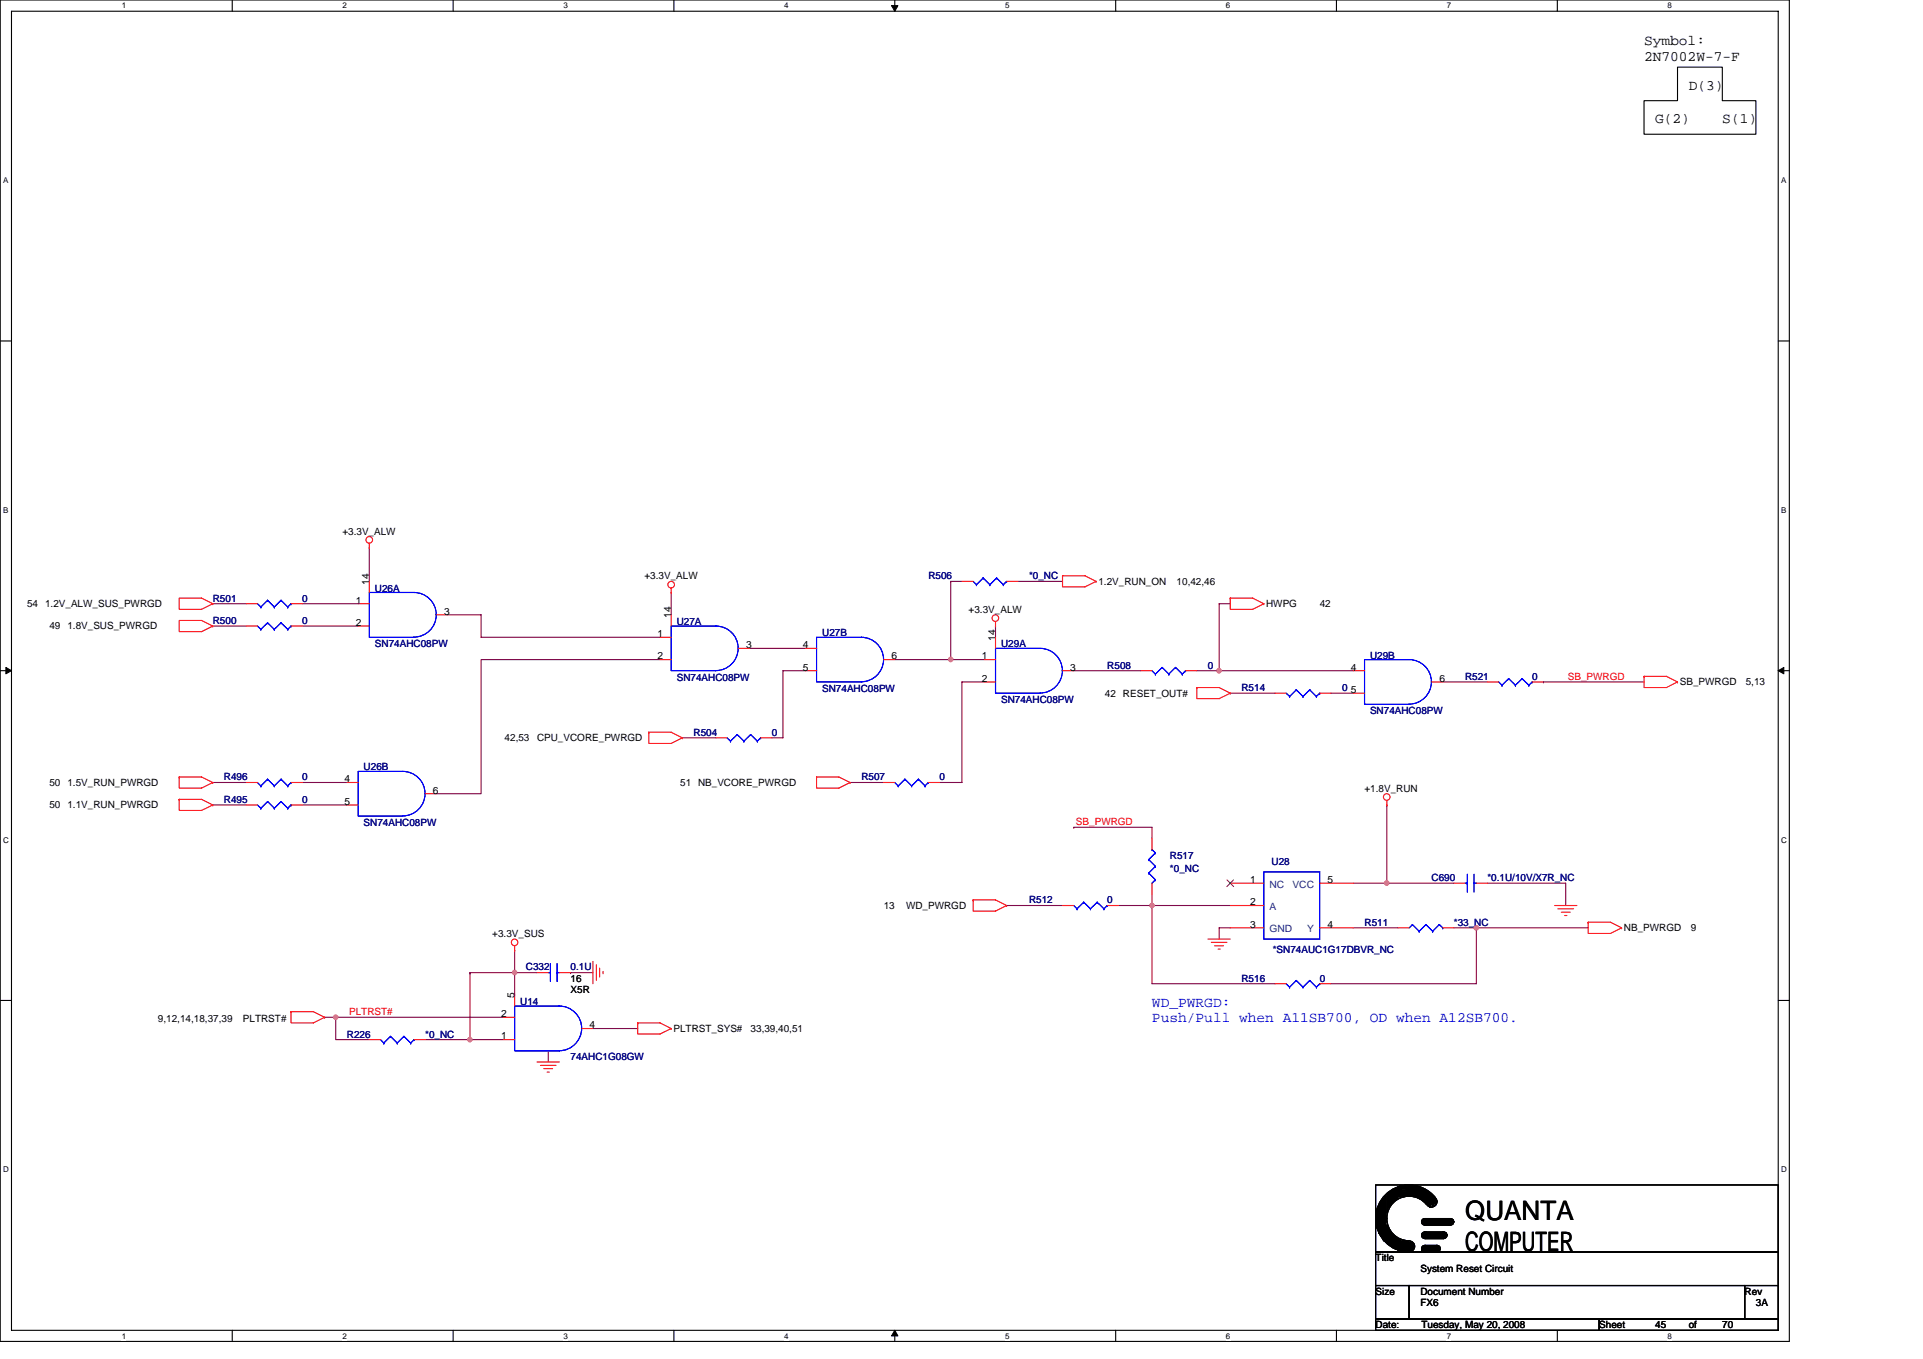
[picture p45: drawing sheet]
<svg xmlns="http://www.w3.org/2000/svg" width="297mm" height="210mm" viewBox="0 0 297 210" stroke-linecap="round" stroke-linejoin="round" font-family="sans-serif">
<defs><g id="words">
<g font-size="4.1">
<text x="226.3" y="188.5">QUANTA</text>
<text x="226.3" y="193.3">COMPUTER</text>
</g>
<g font-size="2.2">
<text x="254" y="7">Symbol:</text>
<text x="254" y="9.4">2N7002W-7-F</text>
<text x="260.9" y="13.9">D(3)</text>
<text x="255.7" y="19.1">G(2)</text>
<text x="266" y="19.1">S(1)</text>
</g>
<g font-size="2.2" fill="#00f">
<text x="177.9" y="155.5">WD_PWRGD:</text>
<text x="177.9" y="157.9">Push/Pull when A11SB700, OD when A12SB700.</text>
</g>
<g font-size="1.5">
<text x="52.9" y="82.6">+3.3V_ALW</text>
<text x="99.5" y="89.5">+3.3V_ALW</text>
<text x="4.2" y="93.8">54</text>
<text x="7" y="93.8">1.2V_ALW_SUS_PWRGD</text>
<text x="54.9" y="93.3">1</text>
<text x="57" y="90.3" transform="rotate(-90 57 90.3)">14</text>
<text x="68.6" y="95">3</text>
<text x="103.6" y="95.5" transform="rotate(-90 103.6 95.5)">14</text>
<text x="149.6" y="94.7">+3.3V_ALW</text>
<text x="169.7" y="90.4">1.2V_RUN_ON</text>
<text x="181.8" y="90.4">10,42,46</text>
<text x="195.6" y="93.8">HWPG</text>
<text x="203.9" y="93.8">42</text>
<text x="7.6" y="97.3">49</text>
<text x="10.4" y="97.3">1.8V_SUS_PWRGD</text>
<text x="54.9" y="96.7">2</text>
<text x="101.6" y="98.4">1</text>
<text x="101.6" y="101.9">2</text>
<text x="115.2" y="100.2">3</text>
<text x="124" y="100.2">4</text>
<text x="137.7" y="101.9">6</text>
<text x="151.7" y="101.9">1</text>
<text x="153.8" y="99" transform="rotate(-90 153.8 99)">14</text>
<text x="124" y="103.6">5</text>
<text x="151.7" y="105.3">2</text>
<text x="165.3" y="103.6">3</text>
<text x="170.7" y="107.6">42 RESET_OUT#</text>
<text x="208.7" y="103.6">4</text>
<text x="208.7" y="107.1">5</text>
<text x="222.3" y="105.3">6</text>
<text x="259.5" y="105.9">SB_PWRGD</text>
<text x="269.7" y="105.9">5,13</text>
<text x="78" y="114.5">42,53</text>
<text x="82.9" y="114.5">CPU_VCORE_PWRGD</text>
<text x="7.6" y="124.9">50</text>
<text x="7.6" y="121.5">50</text>
<text x="10.4" y="124.9">1.1V_RUN_PWRGD</text>
<text x="10.4" y="121.5">1.5V_RUN_PWRGD</text>
<text x="53.2" y="120.9">4</text>
<text x="53.2" y="124.4">5</text>
<text x="66.9" y="122.6">6</text>
<text x="105.1" y="121.5">51 NB_VCORE_PWRGD</text>
<text x="210.8" y="122.3">+1.8V_RUN</text>
<text x="193.1" y="136.4">1</text>
<text x="205.1" y="136.4">5</text>
<text x="136.5" y="140.4">13</text>
<text x="140" y="140.4">WD_PWRGD</text>
<text x="193.1" y="139.9">2</text>
<text x="193.1" y="143.3">3</text>
<text x="205.1" y="143.3">4</text>
<text x="250.8" y="143.9">NB_PWRGD</text>
<text x="261.2" y="143.9">9</text>
<text x="76" y="144.8">+3.3V_SUS</text>
<text x="79.5" y="154.2" transform="rotate(-90 79.5 154.2)">5</text>
<text x="88.1" y="151.7">16</text>
<text x="88.1" y="153.4">X5R</text>
<text x="24.4" y="157.9">9,12,14,18,37,39</text>
<text x="37.5" y="157.9">PLTRST#</text>
<text x="77.4" y="157.2">2</text>
<text x="77.4" y="160.6">1</text>
<text x="91.1" y="158.9">4</text>
<text x="104" y="159.4">PLTRST_SYS#</text>
<text x="115.9" y="159.4">33,39,40,51</text>
<text x="212.5" y="194.9">Title</text>
<text x="219.4" y="196.6">System Reset Circuit</text>
<text x="212.5" y="200">Size</text>
<text x="219.4" y="200">Document Number</text>
<text x="219.4" y="201.8">FX6</text>
<text x="269.5" y="200">Rev</text>
<text x="271.2" y="201.8">3A</text>
<text x="212.5" y="205.2">Date:</text>
<text x="219.6" y="205.2">Tuesday, May 20, 2008</text>
<text x="247" y="205.2">Sheet</text>
<text x="255.7" y="205.2">45</text>
<text x="260.9" y="205.2">of</text>
<text x="266" y="205.2">70</text>
</g>
<g font-size="1.5" fill="#000080">
<text x="143.4" y="89.5">R506</text>
<text x="159" y="89.5">*0_NC</text>
<text x="32.9" y="92.9">R501</text>
<text x="46.7" y="92.9">0</text>
<text x="57.9" y="91.4">U26A</text>
<text x="32.9" y="96.4">R500</text>
<text x="46.7" y="96.4">0</text>
<text x="57.9" y="100">SN74AHC08PW</text>
<text x="104.5" y="96.6">U27A</text>
<text x="127" y="98.3">U27B</text>
<text x="154.6" y="100">U29A</text>
<text x="211.6" y="101.7">U29B</text>
<text x="104.5" y="105.2">SN74AHC08PW</text>
<text x="127" y="106.9">SN74AHC08PW</text>
<text x="171" y="103.3">R508</text>
<text x="186.6" y="103.3">0</text>
<text x="191.8" y="106.8">R514</text>
<text x="207.3" y="106.8">0</text>
<text x="226.3" y="105">R521</text>
<text x="236.7" y="105">0</text>
<text x="107.1" y="113.7">R504</text>
<text x="119.2" y="113.7">0</text>
<text x="154.6" y="108.7">SN74AHC08PW</text>
<text x="211.6" y="110.4">SN74AHC08PW</text>
<text x="56.2" y="119">U26B</text>
<text x="34.6" y="124">R495</text>
<text x="34.6" y="120.6">R496</text>
<text x="46.7" y="124">0</text>
<text x="46.7" y="120.6">0</text>
<text x="133.1" y="120.6">R507</text>
<text x="145.1" y="120.6">0</text>
<text x="56.2" y="127.7">SN74AHC08PW</text>
<text x="180.7" y="132.7">R517</text>
<text x="180.7" y="134.7">*0_NC</text>
<text x="196.4" y="133.7">U28</text>
<text x="221.1" y="136.1">C690</text>
<text x="229.8" y="136.1">*0.1U/10V/X7R_NC</text>
<text x="159" y="139.6">R512</text>
<text x="171" y="139.6">0</text>
<text x="210.8" y="143">R511</text>
<text x="224.6" y="143">*33_NC</text>
<text x="81.2" y="149.9">C332</text>
<text x="88.1" y="149.9">0.1U</text>
<text x="196.6" y="147.2">*SN74AUC1G17DBVR_NC</text>
<text x="80.4" y="155.3">U14</text>
<text x="191.8" y="151.7">R516</text>
<text x="203.9" y="151.7">0</text>
<text x="53.6" y="160.3">R226</text>
<text x="65.7" y="160.3">*0_NC</text>
<text x="88.1" y="163.8">74AHC1G08GW</text>
</g>
<g font-size="1.5" fill="#f00">
<text x="242.2" y="105">SB_PWRGD</text>
<text x="166.2" y="127.5">SB_PWRGD</text>
<text x="53.9" y="156.8">PLTRST#</text>
</g>
<g font-size="1.5" fill="#004080">
<text x="196.1" y="137.2">NC</text>
<text x="199.6" y="137.2">VCC</text>
<text x="196.1" y="140.6">A</text>
<text x="196.1" y="144.1">GND</text>
<text x="201.9" y="144.1">Y</text>
</g>
<g font-size="1.2">
<text x="18.8" y="1.3">1</text>
<text x="52.9" y="1.3">2</text>
<text x="87" y="1.3">3</text>
<text x="121.1" y="1.3">4</text>
<text x="155.3" y="1.3">5</text>
<text x="189.4" y="1.3">6</text>
<text x="223.5" y="1.3">7</text>
<text x="257.6" y="1.3">8</text>
<text x=".5" y="28.3">A</text>
<text x="275.1" y="28.3">A</text>
<text x=".5" y="79.2">B</text>
<text x="275.1" y="79.2">B</text>
<text x=".5" y="130.2">C</text>
<text x="275.1" y="130.2">C</text>
<text x=".5" y="181.1">D</text>
<text x="275.1" y="181.1">D</text>
<text x="18.8" y="206.8">1</text>
<text x="52.9" y="206.8">2</text>
<text x="87" y="206.8">3</text>
<text x="121.1" y="206.8">4</text>
<text x="155.3" y="206.8">5</text>
<text x="189.4" y="206.8">6</text>
<text x="223.5" y="206.8">7</text>
<text x="257.6" y="206.8">8</text>
</g>
</g></defs>
<path d="M0 0h276.4v207.3h-276.4zM1.8 1.7h272.9v203.8h-272.9z" fill="none" stroke="#000" stroke-width=".17"/>
<g fill="#fff">
<path d="M18.8 .2h.7v1.4h-.7z"/>
<path d="M18.8 205.7h.7v1.4h-.7z"/>
</g>
<path d="M35.9 0v1.7M35.9 205.5v1.8" fill="none" stroke="#000" stroke-width=".17"/>
<g fill="#fff">
<path d="M52.9 .2h.7v1.4h-.7z"/>
<path d="M52.9 205.7h.7v1.4h-.7z"/>
</g>
<path d="M70 0v1.7M70 205.5v1.8" fill="none" stroke="#000" stroke-width=".17"/>
<g fill="#fff">
<path d="M87 .2h.7v1.4h-.7z"/>
<path d="M87 205.7h.7v1.4h-.7z"/>
</g>
<path d="M104.1 0v1.7M104.1 205.5v1.8" fill="none" stroke="#000" stroke-width=".17"/>
<g fill="#fff">
<path d="M121.1 .2h.7v1.4h-.7z"/>
<path d="M121.1 205.7h.7v1.4h-.7z"/>
</g>
<path d="M138.2 0v1.7M138.2 205.5v1.8" fill="none" stroke="#000" stroke-width=".17"/>
<path d="M137.7 .9h1l-.5 .8zM138.2 205.5l.5 .9h-1z" fill="#000" stroke="#000" stroke-width=".15"/>
<g fill="#fff">
<path d="M155.3 .2h.6v1.4h-.6z"/>
<path d="M155.3 205.7h.6v1.4h-.6z"/>
</g>
<path d="M172.3 0v1.7M172.3 205.5v1.8" fill="none" stroke="#000" stroke-width=".17"/>
<g fill="#fff">
<path d="M189.4 .2h.6v1.4h-.6z"/>
<path d="M189.4 205.7h.6v1.4h-.6z"/>
</g>
<path d="M206.4 0v1.7M206.4 205.5v1.8" fill="none" stroke="#000" stroke-width=".17"/>
<g fill="#fff">
<path d="M223.5 .2h.6v1.4h-.6z"/>
<path d="M223.5 205.7h.6v1.4h-.6z"/>
</g>
<path d="M240.6 0v1.7M240.6 205.5v1.8" fill="none" stroke="#000" stroke-width=".17"/>
<g fill="#fff">
<path d="M257.6 .2h.7v1.4h-.7z"/>
<path d="M257.6 205.7h.7v1.4h-.7z"/>
<path d="M.5 27.2h.8v1.4h-.8z"/>
<path d="M275.1 27.2h.8v1.4h-.8z"/>
<path d="M.5 78.1h.8v1.4h-.8z"/>
<path d="M275.1 78.1h.8v1.4h-.8z"/>
</g>
<path d="M0 52.7h1.8M274.7 52.7h1.7" fill="none" stroke="#000" stroke-width=".17"/>
<g fill="#fff">
<path d="M.5 129.1h.8v1.4h-.8z"/>
<path d="M275.1 129.1h.9v1.4h-.9z"/>
</g>
<path d="M0 103.6h1.8M274.7 103.6h1.7" fill="none" stroke="#000" stroke-width=".17"/>
<path d="M.9 103.1l.9 .5-.9 .5zM274.7 103.6l.8-.5v1z" fill="#000" stroke="#000" stroke-width=".15"/>
<g fill="#fff">
<path d="M.5 180h.8v1.4h-.8z"/>
<path d="M275.1 180h.9v1.4h-.9z"/>
</g>
<g fill="none" stroke="#000" stroke-width=".17">
<path d="M259.1 10.4h6.9v5.2h5.2v5.1h-17.2v-5.1h5.1zM0 154.6h1.8M274.7 154.6h1.7M212.5 183.1h62.2v10.4h-62.2zM212.5 193.5h62.2v5.1h-62.2zM212.5 198.6h5.2v5.2h-5.2zM212.7 187.1v2.4l.1 .5v-3.5l.2-.3v4.3l.2 .2v-4.8l.2-.4v5.5l.1 .2v-5.9l.2-.1v6.5M213.9 191.7v-6.7l.2-.2v7.1h.1v-2.6l.2 .4v2.4l.2 .1v-2.2l.1 .4v2l.2 .2v-2.1l.2 .2v2.1h.2v-1.9l.1 .1v1.9h.2v-1.7l.2 .2v1.5l.1 .2v-1.7l.2 .2v1.5h.2v-1.4M214.2 184.5v2.9l.2-.5v-2.4l.2-.2v2.2l.1-.1v-2.3l.2-.1v2l.2-.1v-2.1h.2v1.9l.1-.2v-1.7l.2-.2v1.7l.2-.1v-1.6l.1-.2v1.8M216.3 183.8a4.7 4.7 0 0 1 5.4 2.2M216.3 184.5a4 4 0 0 1 4.8 1.7M216.3 184.3a4.2 4.2 0 0 1 5.1 2.1"/>
<path d="M216.3 184.2a4.3 4.3 0 0 1 5.2 2.2M216.3 184a4.5 4.5 0 0 1 5.2 2.1M216.3 183.5a4.9 4.9 0 0 1 5.7 2.2M216.3 191.6v.1h.2v1.4h.1v-1.4h.2v1.6h-.3l.5-1.6M216.3 183.3v1.7l-.2-.2v-1.4zM216.3 184.9a3.6 3.6 0 0 1 4.5 1.7M216.3 184.7a3.8 3.8 0 0 1 4.7 1.8M216.4 183.6a4.8 4.8 0 0 1 5.5 2.3M216.5 183.4v1.4M217 191.7h.1M217 191.7v1.6l.2-.2v-1.4l.1 .4v1.2h.2v-1.4h.2v1.4h.1v-1.4h.2v1.4l.2-.2v-1l.2 .1v.7M217.7 183.1a5.2 5.2 0 0 1 4 1.9"/>
<path d="M217.7 183.1a5.2 5.2 0 0 0-5.2 5.2 5.2 5.2 0 0 0 5.2 5.1M217.7 184.8a3.4 3.4 0 0 1 2.6 1.3M217.7 184.8a3.4 3.4 0 0 0-3.5 3.5 3.4 3.4 0 0 0 3.5 3.4M217.7 183.1l-1.6 .2M217.7 184.8l-1.3 .2M217.7 198.6h51.8v5.2h-51.8zM219.7 188.4h4.7v.2h-4.8v.2h5l-.2 .2h-4.7l.2 .1h4.5M219.7 190.5h3.7v.2h-3.7l-.1 .2h3.9l-.1 .1h-3.8l.3 .2h3.3M219.7 192.6h2.6v.2h-2.7v.1h2.9l-.2 .2h-2.7l.3 .2h2.4M220.1 192.4h1.9M220.1 193.5h1.9M220.1 191.4h2.9"/>
<path d="M220.1 190.4h2.9M220.1 189.3h4M220.1 188.3h4M269.5 198.6h5.2v5.2h-5.2zM212.5 203.8h34.5v1.7h-34.5zM247 203.8h27.7v1.7h-27.7z"/>
<circle cx="217.7" cy="192.6" r=".86"/>
<circle cx="220.1" cy="190.9" r=".51"/>
<circle cx="220.1" cy="192.9" r=".51"/>
<circle cx="220.1" cy="188.8" r=".51"/>
<circle cx="221.1" cy="185.7" r=".85"/>
<circle cx="222" cy="192.9" r=".51"/>
<circle cx="223" cy="190.9" r=".51"/>
<circle cx="224" cy="188.8" r=".51"/>
</g>
<g fill="none" stroke="#800040" stroke-width=".17">
<path d="M32.9 96.7h5.2M32.9 93.3h5.2M46.7 96.7h8.6M46.7 93.3h8.6M57 84.6v5.2M69.1 95h5.2v3.5h27.7M103.7 91.5v3.5M146.9 89.8h.1M146.9 89.8h1.7M146.9 89.8v12.1M153.8 96.7v1.8M157.2 89.8h6.9"/>
<path d="M190 93.3h-1.7v10.3M102 101.9h-27.7v20.7h-6.9M105.4 114h5.2M115.8 100.2h8.6M124.4 103.6h-3.5v10.4h-1.7M138.2 101.9h8.7M146.9 101.9h5.1M152 105.4h-3.4v15.5h-3.5M165.9 103.6h10.3M184.9 103.6h3.4M188.3 103.6h.1M188.3 103.6h20.7"/>
<path d="M190 107.1h7M205.6 107.1h3.4M222.9 105.4h6.9M238.4 105.4h.1M238.4 105.4h15.6M32.9 120.9h5.2M32.9 124.4h5.2M46.7 120.9h6.9M46.7 124.4h6.9M131.3 120.9h5.2M155.5 139.9h8.6M165.9 127.8h.1"/>
<path d="M165.9 127.8h12v1.7M172.8 139.9h5.1M177.9 139.9h.1M177.9 139.9v12.1h19.1M177.9 138.2v1.7M177.9 139.9h12.1M209 136.5h5.2M214.2 124.4v12.1h10.4M214.2 124.4h.1M229.8 136.5h12v3.4M50.1 157.2h1.8v3.4h5.1M51.9 157.2h.1"/>
<path d="M51.9 157.2h25.9M72.6 150.3v10.3h5.2M72.6 150.3h.1M72.6 150.3h6.9M79.5 146.8v3.5M79.5 150.3h.1M79.5 150.3v3.4M79.5 150.3h3.4M88.1 150.3h.1M88.1 150.3h3.5M91.6 158.9h6.9M190 143.4h-1.7v1.7"/>
<path d="M209 143.4h6.9M224.6 143.4h3.4v8.6h-22.4M228 143.4h.1M228 143.4h17.3M65.7 160.6h6.9M84.7 162.4v1.7"/>
</g>
<g fill="#f0f" stroke="#f0f" stroke-width=".17">
<circle cx="146.9" cy="101.9" r=".34"/>
<circle cx="188.3" cy="103.6" r=".34"/>
<circle cx="214.2" cy="136.4" r=".34"/>
<circle cx="177.9" cy="139.9" r=".33"/>
<circle cx="228" cy="143.4" r=".34"/>
<circle cx="72.6" cy="160.6" r=".34"/>
<circle cx="79.5" cy="150.3" r=".34"/>
<circle cx="51.9" cy="157.2" r=".33"/>
</g>
<g fill="none" stroke="#f00" stroke-width=".17">
<path d="M27.7 92.4h3.4l1.8 .9-1.8 .8h-3.4zM27.7 95.9h3.4l1.8 .8-1.8 .9h-3.4zM32.9 93.3h.1M32.9 96.7h.1M38.1 93.3h1.7M38.1 96.7h1.7M45 93.3h1.7M45 96.7h1.7M55.3 93.3h1.7M55.3 96.7h1.7M57 84.6h.1M57 83.9v.7"/>
<path d="M57 89.8v1.7M67.4 95h1.7M102 98.5h1.7M103.7 91.5h.1M103.7 90.9v.6M103.7 95v1.7M148.6 89.8h1.7M153.8 96.7h.1M153.8 96v.7M153.8 98.5v1.7M155.5 89.8h1.7M164.1 89h3.5l1.7 .8"/>
<path d="M164.1 89v1.7h3.5l1.7-.9M164.1 89h.1M169.3 89.8h.1M190 92.4h3.5l1.7 .9M190 92.4v1.7h3.5l1.7-.8M190 92.4h.1M195.2 93.3h.1M100.2 113.1h3.5l1.7 .9M100.2 113.1v1.8h3.5l1.7-.9M100.2 113.1h.1M102 101.9h1.7M105.4 114h.1"/>
<path d="M110.6 114h1.7M114 100.2h1.8M117.5 114h1.7M124.4 100.2h1.7M124.4 103.6h1.7M136.5 101.9h1.7M152 105.4h1.8M152 101.9h1.8M164.1 103.6h1.8M176.2 103.6h1.7M183.1 103.6h1.8M184.9 106.2h3.4l1.7 .9"/>
<path d="M184.9 106.2v1.7h3.4l1.7-.8M184.9 106.2h.1M190 107.1h.1M197 107.1h1.7M203.9 107.1h1.7M209 103.6h1.8M209 107.1h1.8M221.1 105.4h1.8M229.8 105.4h1.7M236.7 105.4h1.7M254 104.5h3.4l1.7 .9M254 104.5v1.7h3.4l1.7-.8"/>
<path d="M254 104.5h.1M259.1 105.4h.1M27.7 123.5h3.4l1.8 .9M27.7 123.5v1.7h3.4l1.8-.8M27.7 123.5h.1M27.7 120.1h3.4l1.8 .8M27.7 120.1v1.7h3.4l1.8-.9M27.7 120.1h.1M32.9 124.4h.1M32.9 120.9h.1M38.1 120.9h1.7M38.1 124.4h1.7"/>
<path d="M45 120.9h1.7M45 124.4h1.7M53.6 120.9h1.7M53.6 124.4h1.7M65.7 122.6h1.7M126.1 120.1h3.5l1.7 .8M126.1 120.1v1.7h3.5l1.7-.9M126.1 120.1h.1M131.3 120.9h.1M136.5 120.9h1.7M143.4 120.9h1.7M150.3 139h3.5l1.7 .9"/>
<path d="M150.3 139v1.8h3.5l1.7-.9M150.3 139h.1M155.5 139.9h.1M164.1 139.9h1.8M171 139.9h1.8M177.9 129.5v1.8M177.9 136.5v1.7M190 139.9h5.2M190 136.5h5.2M203.9 136.5h5.1M214.2 124.4h.1M214.2 123.7v.7"/>
<path d="M224.6 136.5h1.7M228 136.5h1.8M240.1 139.9h3.5M45 156.3h3.4l1.7 .9M45 156.3v1.8h3.4l1.7-.9M45 156.3h.1M50.1 157.2h.1M77.8 157.2h1.7M79.5 146.8h.1M79.5 146.1v.7M79.5 153.7v1.7M82.9 150.3h1.8"/>
<path d="M86.4 150.3h1.7M89.9 158.9h1.7M91.6 148.5v3.5M92.1 149.1v2.4M92.6 149.6v1.4M93.2 150.1v.4M98.5 158.1h3.5l1.7 .8M98.5 158.1v1.7h3.5l1.7-.9M98.5 158.1h.1M103.7 158.9h.1M186.6 145.1h3.4M187.1 145.6h2.4"/>
<path d="M187.6 146.1h1.4M188.1 146.6h.4M190 143.4h5.2M197 152h1.7M203.9 152h1.7M203.9 143.4h5.1M215.9 143.4h1.8M222.9 143.4h1.7M240.6 140.4h2.5M241.2 140.9h1.3M241.7 141.5h.3M245.3 142.5h3.5l1.7 .9"/>
<path d="M245.3 142.5v1.7h3.5l1.7-.8M245.3 142.5h.1M250.5 143.4h.1M57 160.6h1.8M64 160.6h1.7M77.8 160.6h1.7M82.9 164.1h3.5M83.5 164.6h2.4M84 165.1h1.4M84.5 165.7h.4"/>
<circle cx="57" cy="83.4" r=".51"/>
<circle cx="103.7" cy="90.3" r=".51"/>
<circle cx="153.7" cy="95.5" r=".51"/>
<circle cx="214.2" cy="123.1" r=".51"/>
<circle cx="79.5" cy="145.6" r=".51"/>
</g>
<g fill="none" stroke="#00f" stroke-width=".17">
<path d="M39.8 96.7l.5 .5M39.8 93.3l.5 .5M40.3 97.2h.1M40.3 93.8h.1M41.3 96.2h.1M41.3 92.8h.1M41.3 96.2l-1 1M41.3 96.2l1.1 1M41.3 92.8l-1 1M41.3 92.8l1.1 1M42.4 97.2h.1M42.4 93.8h.1"/>
<path d="M43.4 96.2h.1M43.4 92.8h.1M43.4 96.2l-1 1M43.4 96.2l1 1M43.4 92.8l-1 1M43.4 92.8l1 1M44.4 97.2h.1M44.4 93.8h.1M45 96.7h.1M45 93.3h.1M45 96.7l-.6 .5M45 93.3l-.6 .5"/>
<path d="M63.9 98.4a3.5 3.5 0 0 0 3.5-3.5v.1a3.4 3.4 0 0 0-3.4-3.5h-7v7h7M110.6 96.7a3.4 3.4 0 0 1 3.4 3.5 3.4 3.4 0 0 1-3.4 3.4M110.6 96.7h-6.9v6.9h6.9M150.3 89.8l.5 .5M150.8 90.3h.1M151.9 89.3h.1M151.9 89.3l-1.1 1M151.9 89.3l1 1M152.9 90.3h.1M153.9 89.3h.1M153.9 89.3l-1 1M153.9 89.3l1.1 1"/>
<path d="M155 90.3h.1M155.5 89.8h.1M155.5 89.8l-.5 .5M55.3 119.2h6.9a3.5 3.5 0 0 1 3.5 3.4 3.5 3.5 0 0 1-3.5 3.5h-6.9zM112.3 114l.5 .5M112.8 114.5h.1M113.9 113.5h.1M113.9 113.5l-1.1 1M113.9 113.5l1 1M114.9 114.5h.1M115.9 113.5h.1M115.9 113.5l-1 1"/>
<path d="M115.9 113.5l1.1 1M117 114.5h.1M117.5 114h.1M117.5 114l-.5 .5M133 105.3a3.4 3.4 0 0 0 3.5-3.4 3.4 3.4 0 0 0-3.4-3.4h-7v6.9h7M160.7 100.2a3.4 3.4 0 0 1 3.4 3.4 3.5 3.5 0 0 1-3.4 3.5M160.7 100.2h-6.9v6.9h6.9M177.9 103.6l.6 .6M178.5 104.2h.1M179.5 103.1h.1M179.5 103.1l-1 1.1M179.5 103.1l1 1.1"/>
<path d="M180.5 104.2h.1M181.6 103.1h.1M181.6 103.1l-1.1 1.1M181.6 103.1l1 1.1M182.6 104.2h.1M183.1 103.6h.1M183.1 103.6l-.5 .6M198.7 107.1l.5 .5M199.2 107.6h.1M200.2 106.6h.1M200.2 106.6l-1 1M200.2 106.6l1.1 1"/>
<path d="M201.3 107.6h.1M202.3 106.6h.1M202.3 106.6l-1 1M202.3 106.6l1 1M203.3 107.6h.1M203.9 107.1h.1M203.9 107.1l-.6 .5M217.7 101.9a3.4 3.4 0 0 1 3.4 3.5 3.4 3.4 0 0 1-3.4 3.4M217.7 101.9h-6.9v6.9h6.9M231.5 105.4l.5 .5M232 105.9h.1M233 104.9h.1"/>
<path d="M233 104.9l-1 1M233 104.9l1.1 1M234.1 105.9h.1M235.1 104.9h.1M235.1 104.9l-1 1M235.1 104.9l1.1 1M236.2 105.9h.1M236.7 105.4h.1M236.7 105.4l-.5 .5M39.8 124.4l.5 .5M39.8 120.9l.5 .5M40.3 124.9h.1"/>
<path d="M40.3 121.4h.1M41.3 123.8h.1M41.3 120.4h.1M41.3 123.8l-1 1.1M41.3 123.8l1.1 1.1M41.3 120.4l-1 1M41.3 120.4l1.1 1M42.4 124.9h.1M42.4 121.4h.1M43.4 123.8h.1M43.4 120.4h.1M43.4 123.8l-1 1.1"/>
<path d="M43.4 123.8l1 1.1M43.4 120.4l-1 1M43.4 120.4l1 1M44.4 124.9h.1M44.4 121.4h.1M45 124.4h.1M45 120.9h.1M45 124.4l-.6 .5M45 120.9l-.6 .5M138.2 120.9l.5 .5M138.7 121.4h.1M139.8 120.4h.1"/>
<path d="M139.8 120.4l-1.1 1M139.8 120.4l1 1M140.8 121.4h.1M141.9 120.4h.1M141.9 120.4l-1.1 1M141.9 120.4l1 1M142.9 121.4h.1M143.4 120.9h.1M143.4 120.9l-.5 .5M165.9 139.9l.5 .5M167.4 139.4h.1M167.4 139.4l-1 1"/>
<path d="M167.4 139.4l1 1M169.5 139.4h.1M169.5 139.4l-1.1 1M169.5 139.4l1 1M171 139.9h.1M171 139.9l-.5 .5M177.4 134.9h.1M177.4 132.8h.1M177.4 134.9l1.1 1M177.4 132.8l1.1 1.1M177.9 131.3h.1M177.9 131.3l.6 .5"/>
<path d="M178.5 135.9h.1M178.5 133.9h.1M178.5 131.8h.1M178.5 135.9l-.6 .6M178.5 133.9l-1.1 1M178.5 131.8l-1.1 1M195.2 134.7h8.7v10.4h-8.7zM226.3 136.5h.3M226.6 135.1v2.7M226.6 136.5h.1M227.7 136.5h.3M227.7 135.1v2.7"/>
<path d="M84.7 150.3h.3M85 148.9v2.8M86.1 148.9v2.8M86.1 150.3h.1M86.1 150.3h.3M166.4 140.4h.1M168.4 140.4h.1M170.5 140.4h.1M198.7 152l.5 .5M199.2 152.5h.1M200.2 151.5h.1M200.2 151.5l-1 1"/>
<path d="M200.2 151.5l1.1 1M201.3 152.5h.1M202.3 151.5h.1M202.3 151.5l-1 1M202.3 151.5l1 1M203.3 152.5h.1M203.9 152h.1M203.9 152l-.6 .5M218.2 142.9h.1M218.2 142.9l-.5 .5M218.2 142.9l1 1M219.2 143.9h.1"/>
<path d="M220.3 142.9h.1M220.3 142.9l-1.1 1M220.3 142.9l1 1M221.3 143.9h.1M222.3 142.9h.1M222.3 142.9l-1 1M222.3 142.9l.6 .5M222.9 143.4h.1M58.8 160.6l.5 .6M59.3 161.2h.1M60.3 160.1h.1M60.3 160.1l-1 1.1"/>
<path d="M60.3 160.1l1.1 1.1M61.4 161.2h.1M62.4 160.1h.1M62.4 160.1l-1 1.1M62.4 160.1l1 1.1M63.4 161.2h.1M64 160.6h.1M64 160.6l-.6 .6M86.4 162.3h-.1a3.5 3.5 0 0 0 3.5-3.4 3.5 3.5 0 0 0-3.5-3.5h-6.8v7h6.9"/>
</g>
<path d="M189.5 136l1.1 1M190.5 136l-1 1" fill="none" stroke="#804000" stroke-width=".15"/>
<use href="#words"/>
</svg>
